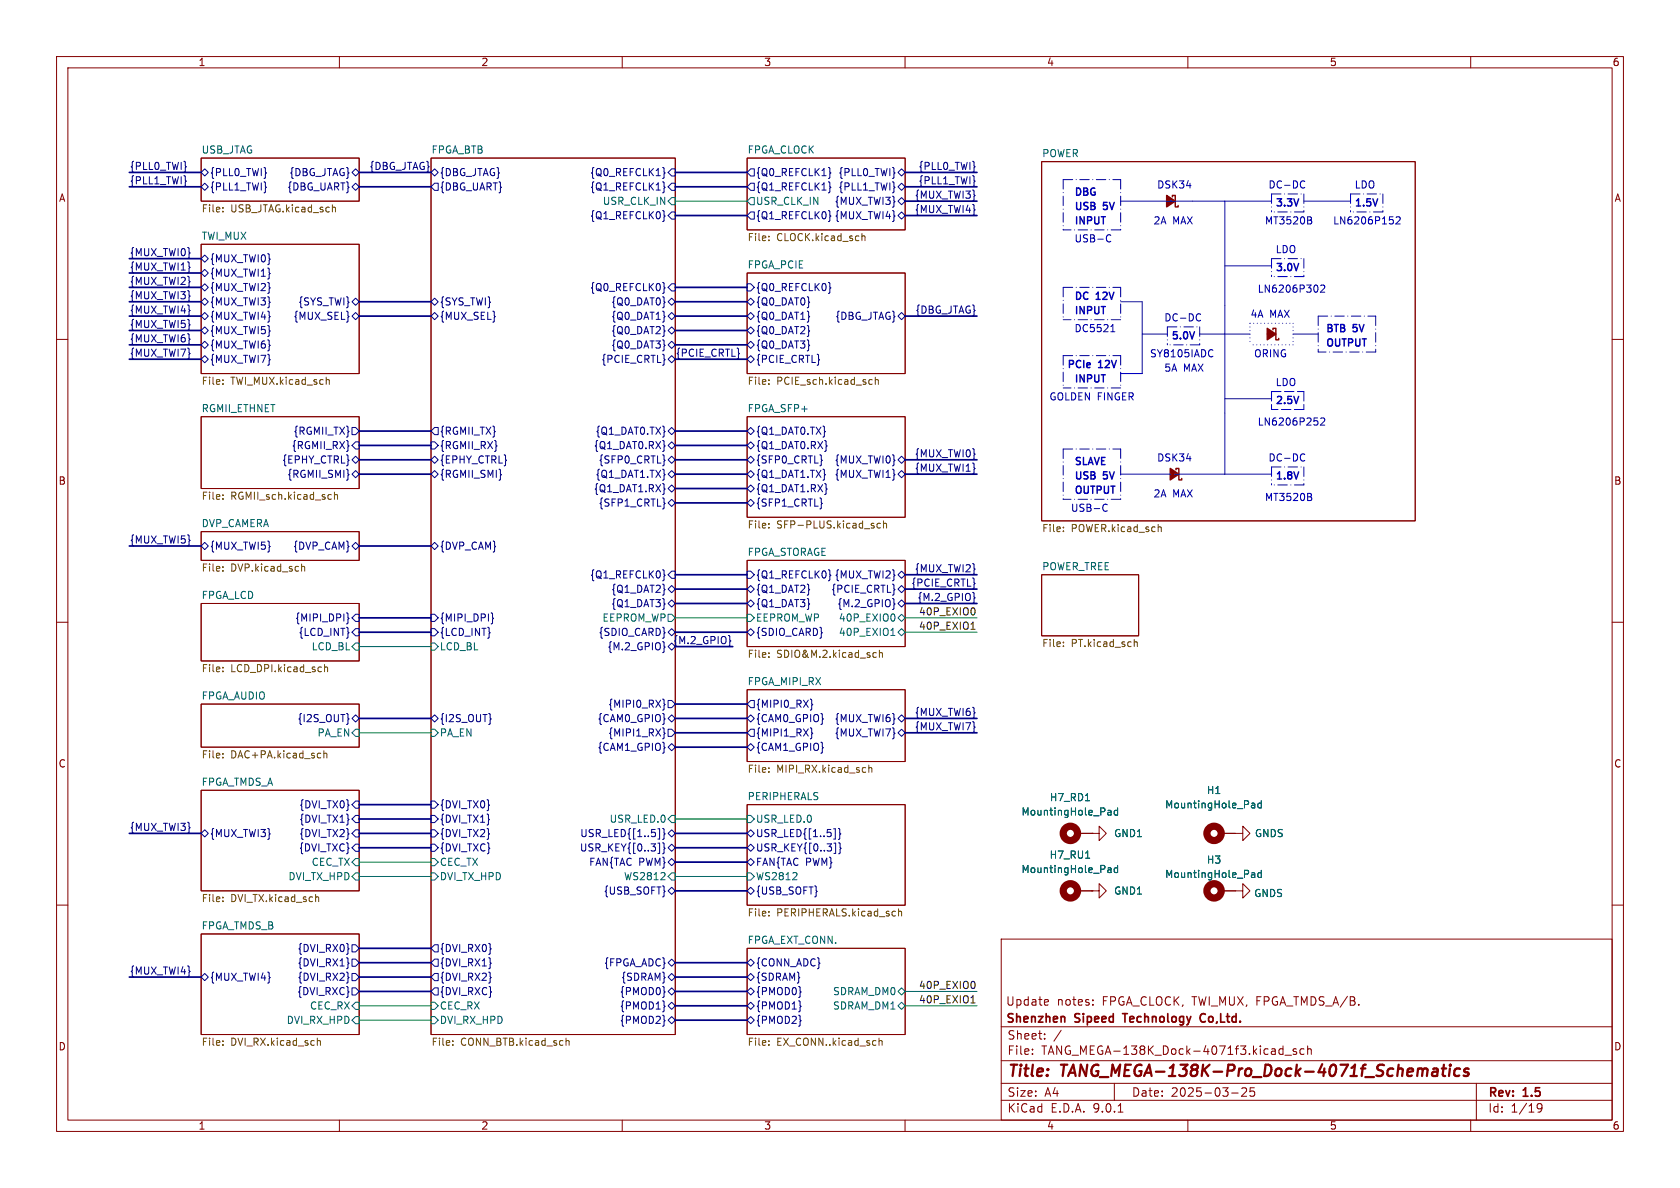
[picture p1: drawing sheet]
<svg xmlns="http://www.w3.org/2000/svg" width="297mm" height="210mm" viewBox="0 0 297 210" stroke-linecap="round" stroke-linejoin="round" font-family="sans-serif">
<defs><g id="words">
<g font-size="2.8" fill="#840000">
<text x="178" y="190.9">Title:</text>
<text x="187.7" y="190.9">TANG_MEGA-138K-Pro_Dock-4071f_Schematics</text>
</g>
<g font-size="2.1" fill="#840000">
<text x="177.8" y="178">Update</text>
<text x="186.8" y="178">notes:</text>
<text x="194.9" y="178">FPGA_CLOCK, TWI_MUX, FPGA_TMDS_A/B.</text>
<text x="177.8" y="181.2">Shenzhen</text>
<text x="178" y="184">Sheet:</text>
<text x="190.1" y="181.2">Sipeed</text>
<text x="199.3" y="181.2">Technology</text>
<text x="213.5" y="181.2">Co,Ltd.</text>
<text x="178" y="186.7">File:</text>
<text x="184.1" y="186.7">TANG_MEGA-138K_Dock-4071f3.kicad_sch</text>
<text x="178" y="196.9">KiCad</text>
<text x="178" y="194.1">Size:</text>
<text x="184.7" y="194.1">A4</text>
<text x="185.7" y="196.9">E.D.A.</text>
<text x="193.3" y="196.9">9.0.1</text>
<text x="200" y="194.1">Date:</text>
<text x="207" y="194.1">2025-03-25</text>
<text x="263" y="194.3">Rev:</text>
<text x="263" y="196.9">Id:</text>
<text x="267.1" y="196.9">1/19</text>
<text x="269.4" y="194.3">1.5</text>
</g>
<g font-size="1.8" fill="#840000">
<text x="35" y="11.9">1</text>
<text x="85" y="11.9">2</text>
<text x="135" y="11.9">3</text>
<text x="185" y="11.9">4</text>
<text x="235" y="11.9">5</text>
<text x="285" y="11.9">6</text>
<text x="10.3" y="35.9">A</text>
<text x="285.3" y="35.9">A</text>
<text x="10.3" y="85.9">B</text>
<text x="285.3" y="85.9">B</text>
<text x="10.3" y="135.9">C</text>
<text x="285.3" y="135.9">C</text>
<text x="10.3" y="185.9">D</text>
<text x="285.3" y="185.9">D</text>
<text x="35" y="199.9">1</text>
<text x="85" y="199.9">2</text>
<text x="135" y="199.9">3</text>
<text x="185" y="199.9">4</text>
<text x="235" y="199.9">5</text>
<text x="285" y="199.9">6</text>
</g>
<g font-size="1.8" fill="#006464">
<text x="35.6" y="27.2">USB_JTAG</text>
<text x="76.2" y="27.2">FPGA_BTB</text>
<text x="132.1" y="27.2">FPGA_CLOCK</text>
<text x="184.1" y="27.9">POWER</text>
<text x="106.5" y="36.4">USR_CLK_IN</text>
<text x="133.5" y="36.4">USR_CLK_IN</text>
<text x="35.6" y="42.5">TWI_MUX</text>
<text x="132.1" y="47.5">FPGA_PCIE</text>
<text x="35.6" y="72.9">RGMII_ETHNET</text>
<text x="132.1" y="72.9">FPGA_SFP+</text>
<text x="35.6" y="93.3">DVP_CAMERA</text>
<text x="132.1" y="98.3">FPGA_STORAGE</text>
<text x="184.1" y="100.9">POWER_TREE</text>
<text x="35.6" y="106">FPGA_LCD</text>
<text x="106.4" y="110.1">EEPROM_WP</text>
<text x="133.5" y="110.1">EEPROM_WP</text>
<text x="148.2" y="110.1">40P_EXIO0</text>
<text x="148.2" y="112.6">40P_EXIO1</text>
<text x="55" y="115.2">LCD_BL</text>
<text x="77.7" y="115.2">LCD_BL</text>
<text x="35.6" y="123.7">FPGA_AUDIO</text>
<text x="132.1" y="121.2">FPGA_MIPI_RX</text>
<text x="56" y="130.4">PA_EN</text>
<text x="77.7" y="130.4">PA_EN</text>
<text x="35.6" y="139">FPGA_TMDS_A</text>
<text x="132.1" y="141.5">PERIPHERALS</text>
<text x="185.5" y="141.8">H7_RD1</text>
<text x="205.9" y="143.1">MountingHole_Pad</text>
<text x="213.3" y="140.6">H1</text>
<text x="107.7" y="145.6">USR_LED.0</text>
<text x="133.5" y="145.6">USR_LED.0</text>
<text x="180.5" y="144.4">MountingHole_Pad</text>
<text x="196.9" y="148.2">GND1</text>
<text x="221.8" y="148.2">GNDS</text>
<text x="50.9" y="155.8">DVI_TX_HPD</text>
<text x="55" y="153.3">CEC_TX</text>
<text x="77.7" y="153.3">CEC_TX</text>
<text x="77.7" y="155.8">DVI_TX_HPD</text>
<text x="110.2" y="155.8">WS2812</text>
<text x="133.5" y="155.8">WS2812</text>
<text x="180.5" y="154.5">MountingHole_Pad</text>
<text x="185.5" y="152">H7_RU1</text>
<text x="205.9" y="155.4">MountingHole_Pad</text>
<text x="213.3" y="152.9">H3</text>
<text x="196.9" y="158.3">GND1</text>
<text x="221.6" y="158.8">GNDS</text>
<text x="35.6" y="164.4">FPGA_TMDS_B</text>
<text x="132.1" y="166.9">FPGA_EXT_CONN.</text>
<text x="54.7" y="178.7">CEC_RX</text>
<text x="77.7" y="178.7">CEC_RX</text>
<text x="147.2" y="178.7">SDRAM_DM1</text>
<text x="147.2" y="176.1">SDRAM_DM0</text>
<text x="50.6" y="181.2">DVI_RX_HPD</text>
<text x="77.7" y="181.2">DVI_RX_HPD</text>
</g>
<g font-size="1.8" fill="#000084">
<text x="22.9" y="32.7">{PLL1_TWI}</text>
<text x="22.9" y="30.1">{PLL0_TWI}</text>
<text x="37" y="33.9">{PLL1_TWI}</text>
<text x="37" y="31.3">{PLL0_TWI}</text>
<text x="50.7" y="33.9">{DBG_UART}</text>
<text x="51.1" y="31.3">{DBG_JTAG}</text>
<text x="65.2" y="30.1">{DBG_JTAG}</text>
<text x="77.7" y="31.3">{DBG_JTAG}</text>
<text x="77.7" y="33.9">{DBG_UART}</text>
<text x="104.2" y="33.9">{Q1_REFCLK1}</text>
<text x="104.2" y="31.3">{Q0_REFCLK1}</text>
<text x="133.5" y="31.3">{Q0_REFCLK1}</text>
<text x="133.5" y="33.9">{Q1_REFCLK1}</text>
<text x="148.1" y="31.3">{PLL0_TWI}</text>
<text x="148.1" y="33.9">{PLL1_TWI}</text>
<text x="161.6" y="35.2">{MUX_TWI3}</text>
<text x="162.3" y="32.7">{PLL1_TWI}</text>
<text x="162.3" y="30.1">{PLL0_TWI}</text>
<text x="104.2" y="39">{Q1_REFCLK0}</text>
<text x="133.5" y="39">{Q1_REFCLK0}</text>
<text x="147.5" y="36.4">{MUX_TWI3}</text>
<text x="147.5" y="39">{MUX_TWI4}</text>
<text x="161.6" y="37.8">{MUX_TWI4}</text>
<text x="22.9" y="47.9">{MUX_TWI1}</text>
<text x="22.9" y="45.4">{MUX_TWI0}</text>
<text x="37" y="46.6">{MUX_TWI0}</text>
<text x="22.9" y="50.5">{MUX_TWI2}</text>
<text x="22.9" y="53">{MUX_TWI3}</text>
<text x="37" y="49.1">{MUX_TWI1}</text>
<text x="37" y="51.7">{MUX_TWI2}</text>
<text x="104.2" y="51.7">{Q0_REFCLK0}</text>
<text x="133.5" y="51.7">{Q0_REFCLK0}</text>
<text x="22.9" y="58.1">{MUX_TWI5}</text>
<text x="22.9" y="55.5">{MUX_TWI4}</text>
<text x="37" y="59.3">{MUX_TWI5}</text>
<text x="37" y="56.7">{MUX_TWI4}</text>
<text x="37" y="54.2">{MUX_TWI3}</text>
<text x="51.8" y="56.7">{MUX_SEL}</text>
<text x="52.6" y="54.2">{SYS_TWI}</text>
<text x="77.7" y="56.7">{MUX_SEL}</text>
<text x="77.7" y="54.2">{SYS_TWI}</text>
<text x="108" y="54.2">{Q0_DAT0}</text>
<text x="108" y="56.7">{Q0_DAT1}</text>
<text x="108" y="59.3">{Q0_DAT2}</text>
<text x="133.5" y="54.2">{Q0_DAT0}</text>
<text x="133.5" y="56.7">{Q0_DAT1}</text>
<text x="133.5" y="59.3">{Q0_DAT2}</text>
<text x="147.6" y="56.7">{DBG_JTAG}</text>
<text x="161.8" y="55.5">{DBG_JTAG}</text>
<text x="22.9" y="63.2">{MUX_TWI7}</text>
<text x="22.9" y="60.6">{MUX_TWI6}</text>
<text x="37" y="64.4">{MUX_TWI7}</text>
<text x="37" y="61.8">{MUX_TWI6}</text>
<text x="106.2" y="64.4">{PCIE_CRTL}</text>
<text x="108" y="61.8">{Q0_DAT3}</text>
<text x="119.4" y="63.2">{PCIE_CRTL}</text>
<text x="133.5" y="64.4">{PCIE_CRTL}</text>
<text x="133.5" y="61.8">{Q0_DAT3}</text>
<text x="51.8" y="77.1">{RGMII_TX}</text>
<text x="77.7" y="77.1">{RGMII_TX}</text>
<text x="105.2" y="77.1">{Q1_DAT0.TX}</text>
<text x="133.5" y="77.1">{Q1_DAT0.TX}</text>
<text x="49.8" y="82.1">{EPHY_CTRL}</text>
<text x="51.5" y="79.6">{RGMII_RX}</text>
<text x="77.7" y="79.6">{RGMII_RX}</text>
<text x="77.7" y="82.1">{EPHY_CTRL}</text>
<text x="104.9" y="79.6">{Q1_DAT0.RX}</text>
<text x="105.7" y="82.1">{SFP0_CRTL}</text>
<text x="133.5" y="82.1">{SFP0_CRTL}</text>
<text x="133.5" y="79.6">{Q1_DAT0.RX}</text>
<text x="147.5" y="82.1">{MUX_TWI0}</text>
<text x="161.6" y="80.9">{MUX_TWI0}</text>
<text x="161.6" y="83.5">{MUX_TWI1}</text>
<text x="50.7" y="84.7">{RGMII_SMI}</text>
<text x="77.7" y="84.7">{RGMII_SMI}</text>
<text x="104.9" y="87.2">{Q1_DAT1.RX}</text>
<text x="105.2" y="84.7">{Q1_DAT1.TX}</text>
<text x="105.7" y="89.8">{SFP1_CRTL}</text>
<text x="133.5" y="89.8">{SFP1_CRTL}</text>
<text x="133.5" y="87.2">{Q1_DAT1.RX}</text>
<text x="133.5" y="84.7">{Q1_DAT1.TX}</text>
<text x="147.5" y="84.7">{MUX_TWI1}</text>
<text x="22.9" y="96.2">{MUX_TWI5}</text>
<text x="37" y="97.4">{MUX_TWI5}</text>
<text x="51.7" y="97.4">{DVP_CAM}</text>
<text x="77.7" y="97.4">{DVP_CAM}</text>
<text x="161.6" y="101.3">{MUX_TWI2}</text>
<text x="104.2" y="102.5">{Q1_REFCLK0}</text>
<text x="108" y="105">{Q1_DAT2}</text>
<text x="108" y="107.5">{Q1_DAT3}</text>
<text x="133.5" y="102.5">{Q1_REFCLK0}</text>
<text x="133.5" y="105">{Q1_DAT2}</text>
<text x="133.5" y="107.5">{Q1_DAT3}</text>
<text x="146.9" y="105">{PCIE_CRTL}</text>
<text x="147.5" y="102.5">{MUX_TWI2}</text>
<text x="148" y="107.5">{M.2_GPIO}</text>
<text x="161" y="103.8">{PCIE_CRTL}</text>
<text x="162.1" y="106.3">{M.2_GPIO}</text>
<text x="52.1" y="110.1">{MIPI_DPI}</text>
<text x="52.7" y="112.6">{LCD_INT}</text>
<text x="77.7" y="110.1">{MIPI_DPI}</text>
<text x="77.7" y="112.6">{LCD_INT}</text>
<text x="105.7" y="112.6">{SDIO_CARD}</text>
<text x="118.9" y="114">{M.2_GPIO}</text>
<text x="133.5" y="112.6">{SDIO_CARD}</text>
<text x="107.3" y="115.2">{M.2_GPIO}</text>
<text x="107.4" y="125.3">{MIPI0_RX}</text>
<text x="133.5" y="125.3">{MIPI0_RX}</text>
<text x="52.5" y="127.9">{I2S_OUT}</text>
<text x="77.7" y="127.9">{I2S_OUT}</text>
<text x="105.6" y="127.9">{CAM0_GPIO}</text>
<text x="107.4" y="130.4">{MIPI1_RX}</text>
<text x="133.5" y="127.9">{CAM0_GPIO}</text>
<text x="133.5" y="130.4">{MIPI1_RX}</text>
<text x="147.5" y="127.9">{MUX_TWI6}</text>
<text x="147.5" y="130.4">{MUX_TWI7}</text>
<text x="161.6" y="129.2">{MUX_TWI7}</text>
<text x="161.6" y="126.7">{MUX_TWI6}</text>
<text x="105.6" y="132.9">{CAM1_GPIO}</text>
<text x="133.5" y="132.9">{CAM1_GPIO}</text>
<text x="52.8" y="143.1">{DVI_TX0}</text>
<text x="77.7" y="143.1">{DVI_TX0}</text>
<text x="22.9" y="147">{MUX_TWI3}</text>
<text x="37" y="148.2">{MUX_TWI3}</text>
<text x="52.8" y="148.2">{DVI_TX2}</text>
<text x="52.8" y="145.6">{DVI_TX1}</text>
<text x="77.7" y="145.6">{DVI_TX1}</text>
<text x="77.7" y="148.2">{DVI_TX2}</text>
<text x="102.5" y="148.2">USR_LED{[1..5]}</text>
<text x="133.5" y="148.2">USR_LED{[1..5]}</text>
<text x="52.8" y="150.7">{DVI_TXC}</text>
<text x="77.7" y="150.7">{DVI_TXC}</text>
<text x="102.4" y="150.7">USR_KEY{[0..3]}</text>
<text x="104" y="153.3">FAN{TAC PWM}</text>
<text x="133.5" y="150.7">USR_KEY{[0..3]}</text>
<text x="133.5" y="153.3">FAN{TAC PWM}</text>
<text x="106.6" y="158.3">{USB_SOFT}</text>
<text x="133.5" y="158.3">{USB_SOFT}</text>
<text x="22.9" y="172.4">{MUX_TWI4}</text>
<text x="37" y="173.6">{MUX_TWI4}</text>
<text x="52.5" y="173.6">{DVI_RX2}</text>
<text x="52.5" y="168.5">{DVI_RX0}</text>
<text x="52.5" y="171">{DVI_RX1}</text>
<text x="77.7" y="168.5">{DVI_RX0}</text>
<text x="77.7" y="173.6">{DVI_RX2}</text>
<text x="77.7" y="171">{DVI_RX1}</text>
<text x="106.7" y="171">{FPGA_ADC}</text>
<text x="109.7" y="173.6">{SDRAM}</text>
<text x="133.5" y="171">{CONN_ADC}</text>
<text x="133.5" y="173.6">{SDRAM}</text>
<text x="52.5" y="176.1">{DVI_RXC}</text>
<text x="77.7" y="176.1">{DVI_RXC}</text>
<text x="109.5" y="176.1">{PMOD0}</text>
<text x="109.5" y="178.7">{PMOD1}</text>
<text x="133.5" y="178.7">{PMOD1}</text>
<text x="133.5" y="176.1">{PMOD0}</text>
<text x="109.5" y="181.2">{PMOD2}</text>
<text x="133.5" y="181.2">{PMOD2}</text>
</g>
<g font-size="1.8" fill="#0000c2">
<text x="189.9" y="34.7">DBG</text>
<text x="204.5" y="33.4">DSK34</text>
<text x="224.2" y="33.4">DC-DC</text>
<text x="239.4" y="33.4">LDO</text>
<text x="189.9" y="39.8">INPUT</text>
<text x="189.9" y="37.2">USB</text>
<text x="195.2" y="37.2">5V</text>
<text x="203.8" y="39.8">2A</text>
<text x="207.3" y="39.8">MAX</text>
<text x="223.5" y="39.8">MT3520B</text>
<text x="225.4" y="36.6">3.3V</text>
<text x="235.6" y="39.8">LN6206P152</text>
<text x="239.4" y="36.6">1.5V</text>
<text x="189.9" y="42.9">USB-C</text>
<text x="225.4" y="44.8">LDO</text>
<text x="189.9" y="53.1">DC</text>
<text x="193.9" y="53.1">12V</text>
<text x="222.2" y="51.8">LN6206P302</text>
<text x="225.4" y="48">3.0V</text>
<text x="189.9" y="55.6">INPUT</text>
<text x="189.9" y="58.8">DC5521</text>
<text x="205.7" y="56.9">DC-DC</text>
<text x="221" y="56.3">4A</text>
<text x="224.4" y="56.3">MAX</text>
<text x="234.3" y="58.8">BTB</text>
<text x="239.3" y="58.8">5V</text>
<text x="188.6" y="65.2">PCIe</text>
<text x="194.3" y="65.2">12V</text>
<text x="203.2" y="63.3">SY8105IADC</text>
<text x="205.7" y="65.8">5A</text>
<text x="207" y="60.1">5.0V</text>
<text x="209.2" y="65.8">MAX</text>
<text x="221.6" y="63.3">ORING</text>
<text x="234.3" y="61.3">OUTPUT</text>
<text x="185.4" y="70.9">GOLDEN FINGER</text>
<text x="189.9" y="67.7">INPUT</text>
<text x="225.4" y="68.3">LDO</text>
<text x="225.4" y="71.5">2.5V</text>
<text x="222.2" y="75.3">LN6206P252</text>
<text x="189.9" y="82.3">SLAVE</text>
<text x="204.5" y="81.7">DSK34</text>
<text x="224.2" y="81.7">DC-DC</text>
<text x="189.9" y="84.8">USB</text>
<text x="189.9" y="87.4">OUTPUT</text>
<text x="195.2" y="84.8">5V</text>
<text x="203.8" y="88">2A</text>
<text x="207.3" y="88">MAX</text>
<text x="223.5" y="88.7">MT3520B</text>
<text x="225.4" y="84.8">1.8V</text>
<text x="189.2" y="90.6">USB-C</text>
</g>
<g font-size="1.8" fill="#725600">
<text x="35.6" y="37.9">File:</text>
<text x="40.8" y="37.9">USB_JTAG.kicad_sch</text>
<text x="132.1" y="43">File:</text>
<text x="137.3" y="43">CLOCK.kicad_sch</text>
<text x="35.6" y="68.4">File:</text>
<text x="40.8" y="68.4">TWI_MUX.kicad_sch</text>
<text x="132.1" y="68.4">File:</text>
<text x="137.3" y="68.4">PCIE_sch.kicad_sch</text>
<text x="35.6" y="88.7">File:</text>
<text x="40.8" y="88.7">RGMII_sch.kicad_sch</text>
<text x="132.1" y="93.8">File:</text>
<text x="137.3" y="93.8">SFP-PLUS.kicad_sch</text>
<text x="184.1" y="94.4">File:</text>
<text x="189.4" y="94.4">POWER.kicad_sch</text>
<text x="35.6" y="101.4">File:</text>
<text x="40.8" y="101.4">DVP.kicad_sch</text>
<text x="35.6" y="119.2">File:</text>
<text x="40.8" y="119.2">LCD_DPI.kicad_sch</text>
<text x="132.1" y="116.6">File:</text>
<text x="137.3" y="116.6">SDIO&amp;M.2.kicad_sch</text>
<text x="184.1" y="114.7">File:</text>
<text x="189.4" y="114.7">PT.kicad_sch</text>
<text x="35.6" y="134.4">File:</text>
<text x="40.8" y="134.4">DAC+PA.kicad_sch</text>
<text x="132.1" y="136.9">File:</text>
<text x="137.3" y="136.9">MIPI_RX.kicad_sch</text>
<text x="35.6" y="159.8">File:</text>
<text x="40.8" y="159.8">DVI_TX.kicad_sch</text>
<text x="132.1" y="162.3">File:</text>
<text x="137.3" y="162.3">PERIPHERALS.kicad_sch</text>
<text x="35.6" y="185.2">File:</text>
<text x="40.8" y="185.2">DVI_RX.kicad_sch</text>
<text x="76.2" y="185.2">File:</text>
<text x="81.4" y="185.2">CONN_BTB.kicad_sch</text>
<text x="132.1" y="185.2">File:</text>
<text x="137.3" y="185.2">EX_CONN..kicad_sch</text>
</g>
<g font-size="1.8" fill="#0f0f0f">
<text x="162.4" y="108.9">40P_EXIO0</text>
<text x="162.4" y="111.4">40P_EXIO1</text>
<text x="162.4" y="177.5">40P_EXIO1</text>
<text x="162.4" y="174.9">40P_EXIO0</text>
</g>
</g></defs>
<g fill="none" stroke="#840000" stroke-width=".18">
<path d="M10 10h277v190h-277zM12 12h273v186h-273zM60 10v2M110 10v2M160 10v2M210 10v2M260 10v2M35.6 27.9h27.9v7.7h-27.9zM76.2 27.9h43.2v155h-43.2zM132.1 27.9h27.9v12.7h-27.9zM184.1 28.6h66.1v63.5h-66.1zM206.2 35.6h1.6"/>
<path d="M35.6 43.2h27.9v22.8h-27.9zM132.1 48.3h27.9v17.7h-27.9zM224 59.1h1.6M10 60h2M35.6 73.7h27.9v12.7h-27.9zM132.1 73.7h27.9v17.7h-27.9zM285 60h2M35.6 94h27.9v5.1h-27.9zM132.1 99.1h27.9v15.2h-27.9zM206.9 83.8h1.5M10 110h2M35.6 106.7h27.9v10.1h-27.9z"/>
<path d="M184.1 101.6h17.2v10.8h-17.2zM285 110h2M35.6 124.5h27.9v7.6h-27.9zM35.6 139.7h27.9v17.8h-27.9zM132.1 121.9h27.9v12.7h-27.9zM132.1 142.2h27.9v17.8h-27.9zM190.5 147.3h2.5M190.5 157.5h2.5M193 157.5h1.3v-1.3l1.3 1.3-1.3 1.3v-1.3M193 157.5h.1M193 147.3h1.3v-1.2l1.3 1.2-1.3 1.3v-1.3M193 147.3h.1"/>
<path d="M215.9 147.3h3.8v-1.2l1.3 1.2-1.3 1.3v-1.3M215.9 157.5h3.8v-1.3l1.3 1.3-1.3 1.3v-1.3M10 160h2M35.6 165.1h27.9v17.8h-27.9zM132.1 167.6h27.9v15.3h-27.9zM177 166h108v32h-108zM184.9 176.7l.4 .1 .1 .3-.8 .1M185.3 177.6l-.4 .1M193.2 177.6v.1M193.2 176.8v.1M285 160h2M60 198v2"/>
<path d="M110 198v2M160 198v2M177 194.5h108M177 191.5h108M177 187.5h108M177 181.5h108M182.5 186.3v.1M182.5 185.5v.1M184.7 183.6v.1M184.7 182.8v.1M187.6 182.1l-1.3 2M197 191.5v3"/>
<path d="M197.7 196.6h.8M210 198v2M217.7 193.2h1.2M219.5 192.4l.6-.1 .2 .1 .1 .3-.9 1.1h.9M221.7 192.3h-.7v.7l.2-.1h.5l.1 .3-.1 .5-.2 .1-.5-.1M226.2 186.3h.6M226.2 185.5h.6M226.8 184.9v1.5M227.2 186.5h1.1M229.2 185.5l-.4-.1-.2 .2 .1 .2 .5 .2v.3h-.6M230.5 185.5l-.4-.1-.3 .3v.4l.2 .2h.5M231.2 185.5l.2-.1 .3 .1 .1 .9"/>
<path d="M231.2 184.9v1.5M260 198v2M261 191.5v6.5M271.7 195.4l.3-.3 .5 .1a.99 .99 0 0 1-.3 1.4h-.3M271.7 195.7l.3 .3h.3l.3-.3"/>
</g>
<path d="M253.4 189l.2-.1 .5 .1v1.2M254.2 189.4h-.7a.4 .4 0 0 0-.3 .4 .4 .4 0 0 0 .2 .4l.7-.1M254.9 188.9h.8M255.3 188.2l-.2 1.7v.2l.4 .1M256.3 188.9l-.1 1.3M256.4 188.2v.2M256.4 188.2l-.1 .1 .1 .1M256.4 188.2l.1 .1-.1 .1M258.1 189a.66 .66 0 0 0-1 .3v.5l.1 .3 .2 .1 .6-.1M259.6 189a.49 .49 0 0 0-.8 .3l.1 .1 .7 .2v.3l-.3 .3-.6-.1" fill="none" stroke="#840000" stroke-width=".4"/>
<path d="M188.2 179.8v.9M198.4 179.2h.9M213 179.3a.74 .74 0 0 0-.9 .5 .74 .74 0 0 0 .6 .9l.3-.1" fill="none" stroke="#840000" stroke-width=".3"/>
<g fill="none" stroke="#006464" stroke-width=".18">
<path d="M118.1 35.6l.6-.7h.7v1.3h-.7zM132.7 34.9h.6v1.3h-.6l-.6-.6zM62.2 114.3l.7-.6h.6v1.2h-.6zM76.2 113.7h.6l.7 .6-.7 .6h-.6zM118.1 108.6h.6l.7 .6-.7 .7h-.6zM132.1 108.6h.6l.6 .6-.6 .7h-.6zM157.5 112.3h.7M157.7 111.3l.2-.2v1.2M158 108.6l.2 .4-.2 .7M158.7 109.2l.7-.6 .6 .6-.6 .7zM158.7 111.8l.7-.7 .6 .7-.6 .6zM62.9 128.9h.6v1.3h-.6l-.7-.7z"/>
<path d="M76.2 128.9h.6l.7 .6-.7 .7h-.6zM62.2 154.9l.7-.6h.6v1.3h-.6zM62.9 151.8h.6v1.2h-.6l-.7-.6zM76.2 151.8h.6l.7 .6-.7 .6h-.6zM76.2 154.3h.6l.7 .6-.7 .7h-.6zM116.8 155.5h.8M117.5 154.4v.4M118.7 154.3h.7v1.3h-.7l-.6-.7zM118.7 144.1h.7v1.3h-.7l-.6-.6zM132.1 154.3h.6l.6 .6-.6 .7h-.6zM132.1 144.1h.6l.6 .7-.6 .6h-.6zM140.1 155.5h.8"/>
<path d="M140.8 154.4v.4M191.9 141.5h.7M191.9 151.7h.7M196 143.2h.2l.2 .2v.7M196 153.4h.2l.2 .2v.6M196.4 144l-.4 .1M196.4 143.5l-.4 .1M196.4 154.2h-.4M196.4 153.7l-.4 .1M197.6 143.3l-.4-.1-.2 .3 .1 .5h.5M197.6 142.8v1.3M197.6 153v1.2"/>
<path d="M197.6 153.5l-.4-.1-.2 .2 .1 .6h.5M221.4 142h.2l.2 .2v.6M221.4 154.3h.2l.2 .2v.6M221.8 155.1h-.4M221.8 154.6h-.4M221.8 142.8h-.4M221.8 142.3h-.4M223 154.3h-.4l-.2 .2 .1 .6h.5M223 141.5v1.3M223 153.8v1.3M223 142h-.4l-.2 .2 .1 .6h.5M62.2 177.8l.7-.6h.6v1.2h-.6z"/>
<path d="M62.9 179.7h.6v1.3h-.6l-.7-.7zM76.2 179.7h.6l.7 .6-.7 .7h-.6zM76.2 177.2h.6l.7 .6-.7 .6h-.6zM158.7 177.8l.7-.6 .6 .6-.6 .6zM158.7 175.3l.7-.7 .6 .7-.6 .6z"/>
</g>
<g fill="none" stroke="#000084" stroke-width=".18">
<path d="M35.6 33l.6-.6 .6 .6-.6 .7zM35.6 30.5l.6-.7 .6 .7-.6 .6zM62.2 33l.7-.6 .6 .6-.6 .7zM62.2 30.5l.7-.7 .6 .7-.6 .6zM76.2 30.5l.6-.7 .7 .7-.7 .6zM76.8 32.4h.7v1.3h-.7l-.6-.7zM117.2 29.6l.2 .2v.6l.2 .2-.2 .2v.6l-.2 .1M117.2 32.1l.2 .2v.6l.2 .2-.2 .2v.6l-.2 .2M117.2 37.2l.2 .2v.6l.2 .2-.2 .2v.6l-.2 .2M118.1 30.5l.6-.7h.7v1.3h-.7zM118.7 32.4h.7v1.3h-.7l-.6-.7zM118.7 37.5h.7v1.2h-.7l-.6-.6z"/>
<path d="M132.7 29.8h.6v1.3h-.6l-.6-.6zM132.7 32.4h.6v1.3h-.6l-.6-.7zM132.7 37.5h.6v1.2h-.6l-.6-.6zM146.5 29.6l.2 .2v.6l.2 .2-.2 .2v.6l-.2 .1M146.5 32.1l.2 .2v.6l.2 .2-.2 .2v.6l-.2 .2M146.5 37.2l.2 .2v.6l.2 .2-.2 .2v.6l-.2 .2M158.7 30.5l.7-.7 .6 .7-.6 .6zM158.7 33l.7-.6 .6 .6-.6 .7zM158.7 35.6l.7-.7 .6 .7-.6 .6zM158.7 38.1l.7-.6 .6 .6-.6 .6zM35.6 58.4l.6-.6 .6 .6-.6 .7zM35.6 55.9l.6-.7 .6 .7-.6 .6z"/>
<path d="M35.6 48.3l.6-.7 .6 .7-.6 .6zM35.6 45.7l.6-.6 .6 .6-.6 .7zM35.6 50.8l.6-.6 .6 .6-.6 .6zM35.6 53.3l.6-.6 .6 .6-.6 .7zM62.2 53.3l.7-.6 .6 .6-.6 .7zM62.2 55.9l.7-.7 .6 .7-.6 .6zM76.2 55.9l.6-.7 .7 .7-.7 .6zM76.2 53.3l.6-.6 .7 .6-.7 .7zM117.2 49.9l.2 .2v.6l.2 .2-.2 .2v.6l-.2 .2M117.5 53.4h.1l-.1 .1M117.5 55.9l.1 .1h-.1M117.5 58.5h.1l-.1 .1"/>
<path d="M118.1 53.3l.6-.6 .7 .6-.7 .7zM118.1 55.9l.6-.7 .7 .7-.7 .6zM118.1 58.4l.6-.6 .7 .6-.7 .7zM118.7 50.2h.7v1.2h-.7l-.6-.6zM132.1 53.3l.6-.6 .6 .6-.6 .7zM132.1 55.9l.6-.7 .6 .7-.6 .6zM132.1 50.2h.6l.6 .6-.6 .6h-.6zM132.1 58.4l.6-.6 .6 .6-.6 .7zM143 53.4h.1l-.1 .1M143 55.9l.1 .1h-.1M143 58.5h.1l-.1 .1M146.5 49.9l.2 .2v.6l.2 .2-.2 .2v.6l-.2 .2"/>
<path d="M158.7 55.9l.7-.7 .6 .7-.6 .6zM35.6 61l.6-.7 .6 .7-.6 .6zM36.2 62.9l.6 .6-.6 .6-.6-.6zM62.2 78.7l.7-.6h.6v1.3h-.6zM62.2 75.6h.7l.6 .6-.6 .6h-.7zM76.2 78.1h.6l.7 .6-.7 .7h-.6zM76.8 75.6h.7v1.2h-.7l-.6-.6zM117.4 78.7l.2 .1-.2 .2M117.5 76.2l.1 .1-.1 .1M117.5 61l.1 .1h-.1M118.1 63.5l.6-.6 .7 .6-.7 .6zM118.1 76.2l.6-.6 .7 .6-.7 .6z"/>
<path d="M118.1 78.7l.6-.6 .7 .6-.7 .7zM118.1 61l.6-.7 .7 .7-.7 .6zM132.1 61l.6-.7 .6 .7-.6 .6zM132.1 78.7l.6-.6 .6 .6-.6 .7zM132.1 76.2l.6-.6 .6 .6-.6 .6zM132.7 62.9l.6 .6-.6 .6-.6-.6zM143 61l.1 .1h-.1M145.8 76.2l.1 .1-.1 .1M146 78.7l.2 .1-.2 .2M35.6 96.5l.6-.6 .6 .6-.6 .7zM61.6 83.9h.1l-.1 .1M62.2 81.3l.7-.7 .6 .7-.6 .6z"/>
<path d="M62.2 83.8l.7-.6 .6 .6-.6 .7zM62.2 96.5l.7-.6 .6 .6-.6 .7zM76.2 83.8l.6-.6 .7 .6-.7 .7zM76.2 96.5l.6-.6 .7 .6-.7 .7zM76.2 81.3l.6-.7 .7 .7-.7 .6zM88.5 83.9h.1l-.1 .1M117.4 86.3l.2 .2-.2 .1M117.5 81.3l.1 .1h-.1M117.5 88.9l.1 .1-.1 .1M117.5 83.9h.1l-.1 .1M118.1 81.3l.6-.7 .7 .7-.7 .6zM118.1 88.9l.6-.6 .7 .6-.7 .6z"/>
<path d="M118.1 83.8l.6-.6 .7 .6-.7 .7zM118.1 86.4l.6-.7 .7 .7-.7 .6zM132.1 81.3l.6-.7 .6 .7-.6 .6zM132.1 88.9l.6-.6 .6 .6-.6 .6zM132.1 86.4l.6-.7 .6 .7-.6 .6zM132.1 83.8l.6-.6 .6 .6-.6 .7zM145.3 81.3l.1 .1h-.1M145.3 88.9l.1 .1-.1 .1M145.8 83.9h.1l-.1 .1M146 86.3l.2 .2-.2 .1M158.7 81.3l.7-.7 .6 .7-.6 .6zM158.7 83.8l.7-.6 .6 .6-.6 .7z"/>
<path d="M61.3 108.3l.2 .2v.6l.2 .2-.2 .2v.6l-.2 .2M62.9 108.6h.6v1.3h-.6l-.7-.7zM62.9 111.1h.6v1.3h-.6l-.7-.6zM76.2 108.6h.6l.7 .6-.7 .7h-.6zM76.2 111.1h.6l.7 .7-.7 .6h-.6zM86.9 108.3l.2 .2v.6l.2 .2-.2 .2v.6l-.2 .2M117.2 100.7l.2 .2v.6l.2 .2-.2 .2v.6l-.2 .2M117.4 114.2l.2 .2-.2 .2M117.5 104.2h.1l-.1 .1M117.5 106.7l.1 .1h-.1M118.1 111.8l.6-.7 .7 .7-.7 .6zM118.1 104.1l.6-.6 .7 .6-.7 .7z"/>
<path d="M118.1 106.7l.6-.7 .7 .7-.7 .6zM118.1 114.3l.6-.6 .7 .6-.7 .6zM118.7 101h.7v1.2h-.7l-.6-.6zM129 113.1l.2 .2-.2 .2M132.1 111.8l.6-.7 .6 .7-.6 .6zM132.1 101h.6l.6 .6-.6 .6h-.6zM132.1 104.1l.6-.6 .6 .6-.6 .7zM132.1 106.7l.6-.7 .6 .7-.6 .6zM143 104.2h.1l-.1 .1M143 106.7l.1 .1h-.1M146.5 100.7l.2 .2v.6l.2 .2-.2 .2v.6l-.2 .2M158 106.6l.2 .2-.2 .2"/>
<path d="M158.7 104.1l.7-.6 .6 .6-.6 .7zM158.7 101.6l.7-.6 .6 .6-.6 .6zM158.7 106.7l.7-.7 .6 .7-.6 .6zM172.2 105.5l.2 .2-.2 .2M61.6 127l.1 .1-.1 .1M62.2 127l.7-.6 .6 .6-.6 .6zM76.2 127l.6-.6 .7 .6-.7 .6zM86.7 127l.1 .1-.1 .1M117.2 123.6l.2 .2v.6l.2 .2-.2 .1v.6l-.2 .2M117.3 128.7l.1 .8 .2 .1-.2 .2v.6l-.2 .2M118.1 128.9h.6l.7 .6-.7 .7h-.6zM118.1 123.8h.6l.7 .7-.7 .6h-.6z"/>
<path d="M118.1 127l.6-.6 .7 .6-.7 .6zM118.1 132.1l.6-.7 .7 .7-.7 .6zM132.1 127l.6-.6 .6 .6-.6 .6zM132.7 123.8h.6v1.3h-.6l-.6-.6zM132.7 131.4l.6 .7-.6 .6-.6-.6zM132.7 128.9h.6v1.3h-.6l-.6-.7zM143.3 123.6l.2 .2v.6l.2 .2-.2 .1v.6l-.2 .2M143.4 128.7l.1 .8 .2 .1-.2 .2v.6l-.2 .2M158.7 127l.7-.6 .6 .6-.6 .6zM158.7 129.5l.7-.6 .6 .6-.6 .7zM35.6 147.3l.6-.6 .6 .6-.6 .7zM62.9 141.6h.6v1.3h-.6l-.7-.7z"/>
<path d="M62.9 149.2h.6v1.3h-.6l-.7-.6zM62.9 146.7h.6v1.3h-.6l-.7-.7zM62.9 144.1h.6v1.3h-.6l-.7-.6zM76.2 141.6h.6l.7 .6-.7 .7h-.6zM76.2 149.2h.6l.7 .7-.7 .6h-.6zM76.2 144.1h.6l.7 .7-.7 .6h-.6zM76.2 146.7h.6l.7 .6-.7 .7h-.6zM116.3 149h.3v1.9h-.3M116.3 146.5h.3v1.8h-.3M117.2 149l.2 .2v.6l.2 .2-.2 .1v.6l-.2 .2M117.2 146.4l.2 .2v.6l.2 .2-.2 .2v.6l-.2 .2M118.1 157.5l.6-.7 .7 .7-.7 .6z"/>
<path d="M118.1 149.9l.6-.7 .7 .7-.7 .6zM118.1 152.4l.6-.6 .7 .6-.7 .6zM118.1 147.3l.6-.6 .7 .6-.7 .7zM132.1 149.9l.6-.7 .6 .7-.6 .6zM132.1 152.4l.6-.6 .6 .6-.6 .6zM132.1 157.5l.6-.7 .6 .7-.6 .6zM132.1 147.3l.6-.6 .6 .6-.6 .7zM147.4 146.5h.3v1.8h-.3M147.4 149h.3v1.9h-.3M148.2 146.4l.3 .2v.6l.1 .2-.1 .2v.6l-.3 .2M148.3 149l.2 .2v.6l.2 .2-.2 .1v.6l-.2 .2M35.6 172.7l.6-.6 .6 .6-.6 .7z"/>
<path d="M61.6 172.8h.1l-.1 .1M61.6 167.7h.1l-.1 .1M61.6 170.2l.1 .1h-.1M62.2 172.1h.7l.6 .6-.6 .7h-.7zM62.2 174.6h.7l.6 .7-.6 .6h-.7zM62.2 167h.7l.6 .6-.6 .7h-.7zM62.2 169.5h.7l.6 .7-.6 .6h-.7zM76.8 174.6h.7v1.3h-.7l-.6-.6zM76.8 167h.7v1.3h-.7l-.6-.7zM76.8 172.1h.7v1.3h-.7l-.6-.7zM76.8 169.5h.7v1.3h-.7l-.6-.6zM86.7 167.7h.1l-.1 .1"/>
<path d="M86.7 172.8h.1l-.1 .1M86.7 170.2l.1 .1h-.1M117.5 175.3l.1 .1h-.1M117.5 177.8l.1 .1-.1 .1M118.1 170.2l.6-.7 .7 .7-.7 .6zM118.1 175.3l.6-.7 .7 .7-.7 .6zM118.1 177.8l.6-.6 .7 .6-.7 .6zM118.1 172.7l.6-.6 .7 .6-.7 .7zM132.1 170.2l.6-.7 .6 .7-.6 .6zM132.1 172.7l.6-.6 .6 .6-.6 .7zM132.1 177.8l.6-.6 .6 .6-.6 .6zM132.1 175.3l.6-.7 .6 .7-.6 .6z"/>
<path d="M141.5 177.8l.1 .1-.1 .1M141.5 175.3l.1 .1h-.1M117.5 180.4h.1l-.1 .1M118.1 180.3l.6-.6 .7 .6-.7 .7zM132.1 180.3l.6-.6 .6 .6-.6 .7zM141.5 180.4h.1l-.1 .1"/>
</g>
<g fill="none" stroke="#725600" stroke-width=".18">
<path d="M39.4 36.7v.1M39.4 37.3v.2M58.8 36.7l.1-.1 .3 .1 .1 .8M135.9 41.8v.1M135.9 42.4v.1M152.4 41.3v1.2M152.4 41.8l.2-.1 .3 .1v.7M39.4 67.2v.1M39.4 67.8v.1M57.7 67.2h.5v.7M135.9 67.8v.1M135.9 67.2v.1"/>
<path d="M153.8 67.1l.4 .1M154.2 67.9h-.4M154.7 67.2l.2-.1 .3 .1 .1 .7M154.7 66.7v1.2M39.4 87.5v.1M39.4 88.1v.2M53.3 99.7v1.3M58.5 87.4l.1 .1M58.6 88.2l-.1 .1M59.1 87v1.3M59.1 87.5l.2-.1 .3 .1 .1 .8M135.9 92.6v.1"/>
<path d="M135.9 93.2v.1M155.6 92.6l-.3-.1-.3 .2 .2 .6h.4M156.2 92.6l.2-.1 .3 .1v.7M156.2 92.1v1.2M188 93.9v.1M188 93.2v.1M204.8 93.2h.4l.1 .8M39.4 118.6v.1M39.4 100.2v.1M39.4 100.8v.2M39.4 118v.1M53.3 100.2l.2-.1 .3 .1 .1 .8"/>
<path d="M57.4 117.5v1.2M57.4 118l.2-.1 .3 .1v.7M135.9 115.4v.1M135.9 116.1v.1M154.6 115.4h.3M154.9 116.1l-.3 .1M155.5 115.5l.1-.1h.3l.1 .8M155.5 114.9v1.3M188 113.5v.1M188 114.2v.1M200.5 113v1.3M200.5 113.6l.2-.1h.3l.1 .8"/>
<path d="M39.4 133.2v.1M39.4 133.9v.1M57.3 132.7v1.3M57.3 133.3l.1-.2 .3 .1 .1 .8M135.9 135.7v.2M135.9 136.4v.1M153.6 135.3v1.2M153.6 135.8l.2-.1h.3v.8M39.4 158.6v.1M39.4 159.3v.1M55.8 158.7l.2-.2 .3 .1v.8M135.9 161.1v.2"/>
<path d="M135.9 161.8v.1M158.9 160.7v1.2M158.9 161.2l.1-.1h.3l.1 .8M39.4 184v.1M39.4 184.7v.1M56.1 183.5v1.3M56.1 184.1l.2-.2 .3 .1v.8M80 184.7v.1M80 184v.1M100.1 184.1l.1-.2 .4 .1v.8M100.1 183.5v1.3M135.9 184v.1"/>
<path d="M135.9 184.7v.1M155.4 184.1l.2-.2 .3 .1v.8M155.4 183.5v1.3"/>
</g>
<path d="M207.3 34.8v-.3h.5v2.1h.5v-.3M225 58.3v-.3h.6v2.1h.5v-.3M207.9 83.1v-.3h.5v2h.5v-.2" fill="none" stroke="#840000" stroke-width=".25"/>
<g fill="#840000" stroke="#840000" stroke-width=".25">
<path d="M206.2 34.5l1.6 1.1-1.6 1z"/>
<path d="M206.9 82.8l1.5 1-1.5 1z"/>
<path d="M224 58l1.6 1.1-1.6 1z"/>
</g>
<g fill="none" stroke="#840000" stroke-width="1.3">
<circle cx="189.2" cy="157.5" r="1.27"/>
<circle cx="189.2" cy="147.3" r="1.27"/>
<circle cx="214.6" cy="157.5" r="1.27"/>
<circle cx="214.6" cy="147.3" r="1.27"/>
</g>
<path d="M171.7 111.2h.7M171.9 110.2l.1-.2v1.2M172.2 107.5l.2 .4-.2 .7M171.7 177.3h.7M171.9 176.2l.1-.2v1.3M172.2 173.5l.2 .5-.2 .7" fill="none" stroke="#0f0f0f" stroke-width=".18"/>
<g fill="none" stroke="#0000c2" stroke-width=".18">
<path d="M198.1 35.6h26.7M216.5 35.6v48.2M230.3 32l.4 .1M230.5 35.6h8.3M230.7 33.1l-.4 .1M231.6 38.9l.3 .3-.1 .3-.1 .1M231.7 38.4l.1 .2-.1 .3M246.8 38.4l.5-.1 .2 .4-.7 .9h.7M195.8 41.6l.3-.1 .3 .1M196.4 42.6l-.3 .2-.3-.1M196.4 58.6h.7M196.6 57.6l.1-.2v1.2"/>
<path d="M198.1 53.3h3.8v12.7h-3.8M201.9 59.1h4.5M211.9 55.5l.4 .1M212.1 59.1h8.9M212.3 56.6l-.4 .1M216.5 47h8.3M228.6 59.1h4.4M233.5 50.5l.5-.1 .2 .3-.8 1h.8M214.2 61.8l.2 .1M214.4 63l-.2 .1M216.5 70.5h8.3M233.5 74l.5-.1 .2 .3-.8 1h.8"/>
<path d="M195.2 89.2l.3-.1 .2 .1M195.7 90.3l-.2 .1-.3-.1M198.1 83.8h8.9M207.6 83.8h17.2M230.3 80.2l.4 .2M230.7 81.4l-.4 .1M231.6 87.8l.3 .3-.1 .3-.1 .1M231.7 87.3l.1 .2-.1 .3"/>
</g>
<g fill="none" stroke="#0000c2" stroke-width=".18" stroke-dasharray="1.7 .6 0 .6">
<path d="M188 31.8h10.1M188 31.8v8.8M198.1 31.8v8.8M224.8 34.3h5.7M224.8 34.3v3.2M230.5 34.3v3.2M230.5 37.5h-5.7M238.8 34.3v3.2M238.8 34.3h5.7M244.5 37.5h-5.7M244.5 34.3v3.2M188 50.8h10.1"/>
<path d="M188 50.8v5.7M198.1 40.6h-10.1M198.1 50.8v5.7M198.1 56.5h-10.1M206.4 57.8h5.7M206.4 57.8v3.2M212.1 57.8v3.2M224.8 45.7h5.7M224.8 45.7v3.2M230.5 48.9h-5.7M230.5 45.7v3.2M233 55.9h10.2"/>
<path d="M233 55.9v6.3M243.2 55.9v6.3M188 62.9v5.7M188 62.9h10.1M188 79.4h10.1M188 79.4v8.9M198.1 62.9v5.7M198.1 79.4v8.9M198.1 68.6h-10.1M212.1 61h-5.7M243.2 62.2h-10.2M198.1 88.3h-10.1"/>
<path d="M224.8 82.6h5.7M224.8 82.6v3.1M230.5 85.7h-5.7M230.5 82.6v3.1"/>
</g>
<path d="M224.8 69.2h5.7M224.8 69.2v3.2M230.5 69.2v3.2M230.5 72.4h-5.7" fill="none" stroke="#0000c2" stroke-width=".18" stroke-dasharray="1.7 .6"/>
<path d="M221 57.2v3.8M221 57.2h7.6M228.6 57.2v3.8M228.6 61h-7.6" fill="none" stroke="#0000c2" stroke-width=".18" stroke-dasharray="0 .6"/>
<g fill="none" stroke="#000084" stroke-width=".3">
<path d="M22.9 30.5h12.7M22.9 33h12.7M63.5 30.5h12.7M63.5 33h12.7M119.4 30.5h12.7M119.4 33h12.7M119.4 38.1h12.7M160 30.5h12.7M160 33h12.7M160 38.1h12.7M160 35.6h12.7M22.9 50.8h12.7"/>
<path d="M22.9 48.3h12.7M22.9 45.7h12.7M22.9 58.4h12.7M22.9 55.9h12.7M22.9 53.3h12.7M63.5 55.9h12.7M63.5 53.3h12.7M119.4 50.8h12.7M119.4 58.4h12.7M119.4 55.9h12.7M119.4 53.3h12.7M160 55.9h12.7"/>
<path d="M22.9 61h12.7M22.9 63.5h12.7M63.5 78.7h12.7M63.5 76.2h12.7M119.4 61h12.7M119.4 63.5h12.7M119.4 78.7h12.7M119.4 76.2h12.7M22.9 96.5h12.7M63.5 96.5h12.7M63.5 81.3h12.7M63.5 83.8h12.7"/>
<path d="M119.4 88.9h12.7M119.4 81.3h12.7M119.4 83.8h12.7M119.4 86.4h12.7M160 81.3h12.7M160 83.8h12.7M63.5 111.8h12.7M63.5 109.2h12.7M119.4 104.1h12.7M119.4 101.6h12.7M119.4 106.7h12.7M119.4 111.8h12.7"/>
<path d="M119.4 114.3h10.1M160 104.1h12.7M160 101.6h12.7M160 106.7h12.7M63.5 127h12.7M119.4 129.5h12.7M119.4 132.1h12.7M119.4 124.5h12.7M119.4 127h12.7M160 129.5h12.7M160 127h12.7M22.9 147.3h12.7"/>
<path d="M63.5 147.3h12.7M63.5 149.9h12.7M63.5 144.8h12.7M63.5 142.2h12.7M119.4 147.3h12.7M119.4 149.9h12.7M119.4 157.5h12.7M119.4 152.4h12.7M22.9 172.7h12.7M63.5 175.3h12.7M63.5 170.2h12.7M63.5 172.7h12.7"/>
<path d="M63.5 167.6h12.7M119.4 177.8h12.7M119.4 175.3h12.7M119.4 170.2h12.7M119.4 172.7h12.7M119.4 180.3h12.7"/>
</g>
<g fill="none" stroke="#009600" stroke-width=".18">
<path d="M119.4 35.6h12.7M63.5 114.3h12.7M119.4 109.2h12.7M160 109.2h12.7M160 111.8h12.7M63.5 129.5h12.7M63.5 154.9h12.7M63.5 152.4h12.7M119.4 154.9h12.7M119.4 144.8h12.7M63.5 177.8h12.7M160 177.8h12.7"/>
<path d="M160 175.3h12.7M63.5 180.3h12.7"/>
</g>
<use href="#words"/>
</svg>
